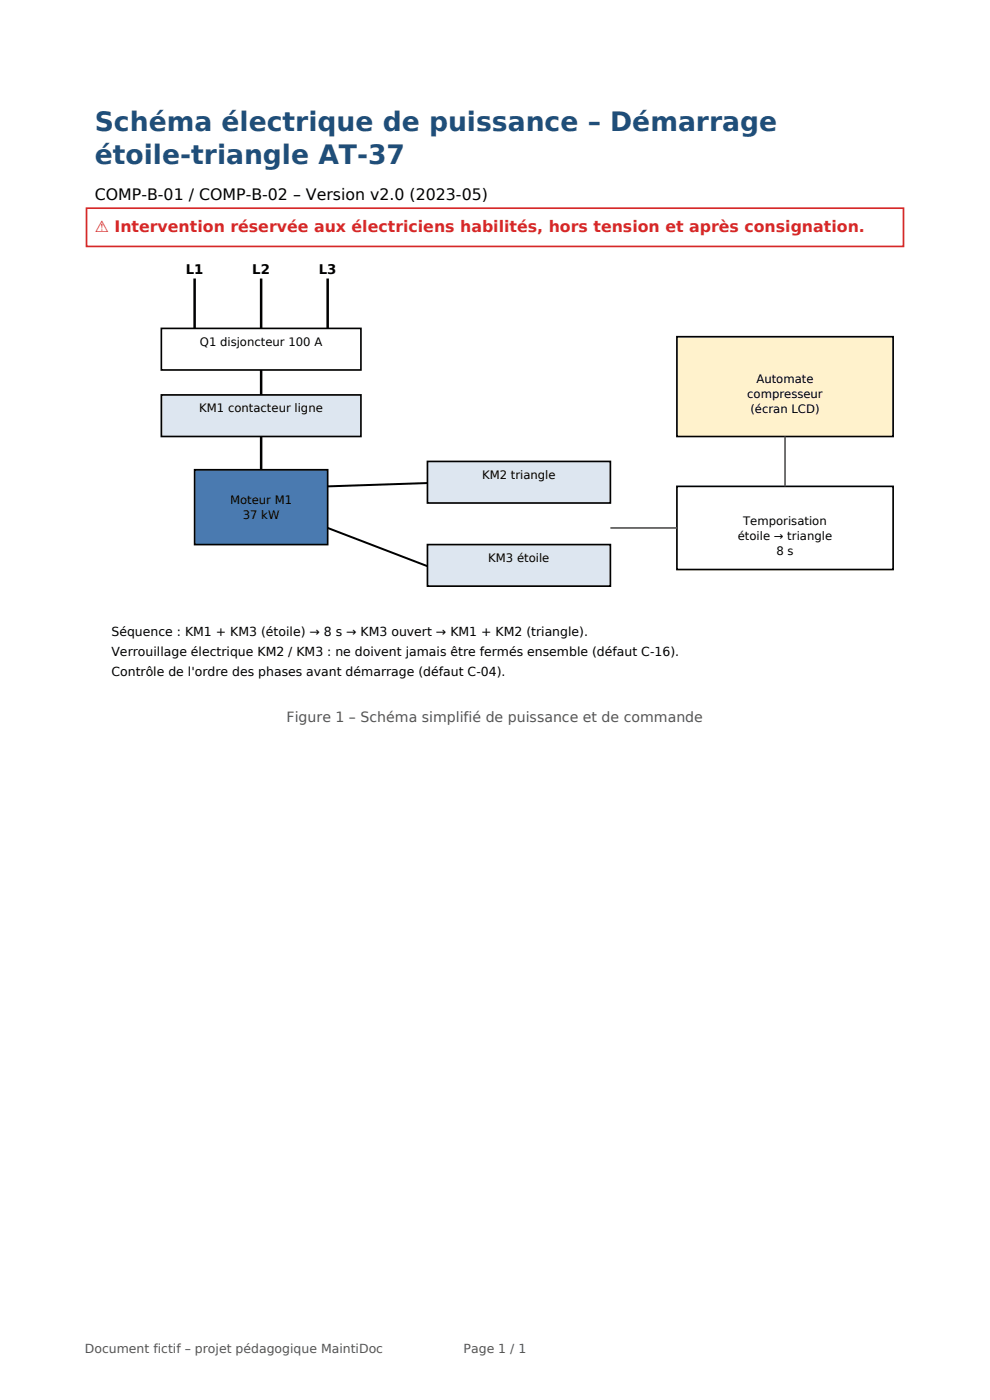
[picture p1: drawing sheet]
<svg xmlns="http://www.w3.org/2000/svg" width="210mm" height="297mm" viewBox="0 0 210 297" stroke-linecap="round" stroke-linejoin="round" font-family="sans-serif">
<defs><g id="words">
<g font-size="5.6" fill="#1f4e79">
<text x="20.1" y="27.8">Schéma électrique de puissance – Démarrage</text>
<text x="20.1" y="34.8">étoile-triangle AT-37</text>
</g>
<text font-size="3.4" x="20.1" y="42.4">COMP-B-01 / COMP-B-02 – Version v2.0 (2023-05)</text>
<text font-size="3.4" fill="#d62828" x="20.1" y="49.3">⚠ Intervention réservée aux électriciens habilités, hors tension et après consignation.</text>
<text font-size="3" fill="#555" x="60.8" y="153.1">Figure 1 – Schéma simplifié de puissance et de commande</text>
<g font-size="2.8">
<text x="39.4" y="58">L1</text>
<text x="53.5" y="58">L2</text>
<text x="67.6" y="58">L3</text>
</g>
<g font-size="2.6">
<text x="23.6" y="134.9">Séquence : KM1 + KM3 (étoile) → 8 s → KM3 ouvert → KM1 + KM2 (triangle).</text>
<text x="23.6" y="139.2">Verrouillage électrique KM2 / KM3 : ne doivent jamais être fermés ensemble (défaut C-16).</text>
<text x="23.6" y="143.4">Contrôle de l'ordre des phases avant démarrage (défaut C-04).</text>
</g>
<g font-size="2.6" fill="#555">
<text x="18" y="287">Document fictif – projet pédagogique MaintiDoc</text>
<text x="98.3" y="287">Page 1 / 1</text>
</g>
<g font-size="2.5">
<text x="42.4" y="73.4">Q1 disjoncteur 100 A</text>
<text x="160.4" y="81.3">Automate</text>
<text x="42.3" y="87.5">KM1 contacteur ligne</text>
<text x="158.5" y="84.5">compresseur</text>
<text x="159.2" y="87.7">(écran LCD)</text>
<text x="102.3" y="101.6">KM2 triangle</text>
<text x="48.8" y="106.9">Moteur M1</text>
<text x="51.5" y="110.1">37 kW</text>
<text x="157.6" y="111.3">Temporisation</text>
<text x="103.6" y="119.2">KM3 étoile</text>
<text x="156.5" y="114.5">étoile → triangle</text>
<text x="164.7" y="117.6">8 s</text>
</g>
</g></defs>
<path d="M18.4 44.2h173.2v8.1h-173.2z" fill="none" stroke="#d62828" stroke-width=".35"/>
<path d="M41.3 59.1v10.6M55.4 59.1v10.6M69.5 59.1v10.6" fill="none" stroke="#000" stroke-width=".53"/>
<path d="M34.2 69.7h42.4v8.8h-42.4z" fill-rule="evenodd" fill="#fff" stroke="#000" stroke-width=".35"/>
<path d="M34.2 83.8h42.4v8.8h-42.4z" fill-rule="evenodd" fill="#dde6f0" stroke="#000" stroke-width=".35"/>
<path d="M55.4 78.5v5.3M55.4 92.6v7.1" fill="none" stroke="#000" stroke-width=".53"/>
<path d="M41.3 99.7h28.2v15.8h-28.2z" fill-rule="evenodd" fill="#4a7ab0" stroke="#000" stroke-width=".35"/>
<g fill="#dde6f0" stroke="#000" stroke-width=".35">
<path d="M90.7 97.9h38.8v8.8h-38.8z" fill-rule="evenodd"/>
<path d="M90.7 115.5h38.8v8.8h-38.8z" fill-rule="evenodd"/>
</g>
<path d="M69.5 112l21.2 8.1M90.7 102.5l-21.2 .7" fill="none" stroke="#000" stroke-width=".42"/>
<path d="M143.6 71.4h45.8v21.2h-45.8z" fill-rule="evenodd" fill="#fff2cc" stroke="#000" stroke-width=".35"/>
<path d="M143.6 103.2h45.8v17.6h-45.8z" fill-rule="evenodd" fill="#fff" stroke="#000" stroke-width=".35"/>
<path d="M166.5 92.6v10.6M129.5 112h14.1" fill="none" stroke="#555" stroke-width=".35"/>
<use href="#words"/>
</svg>
